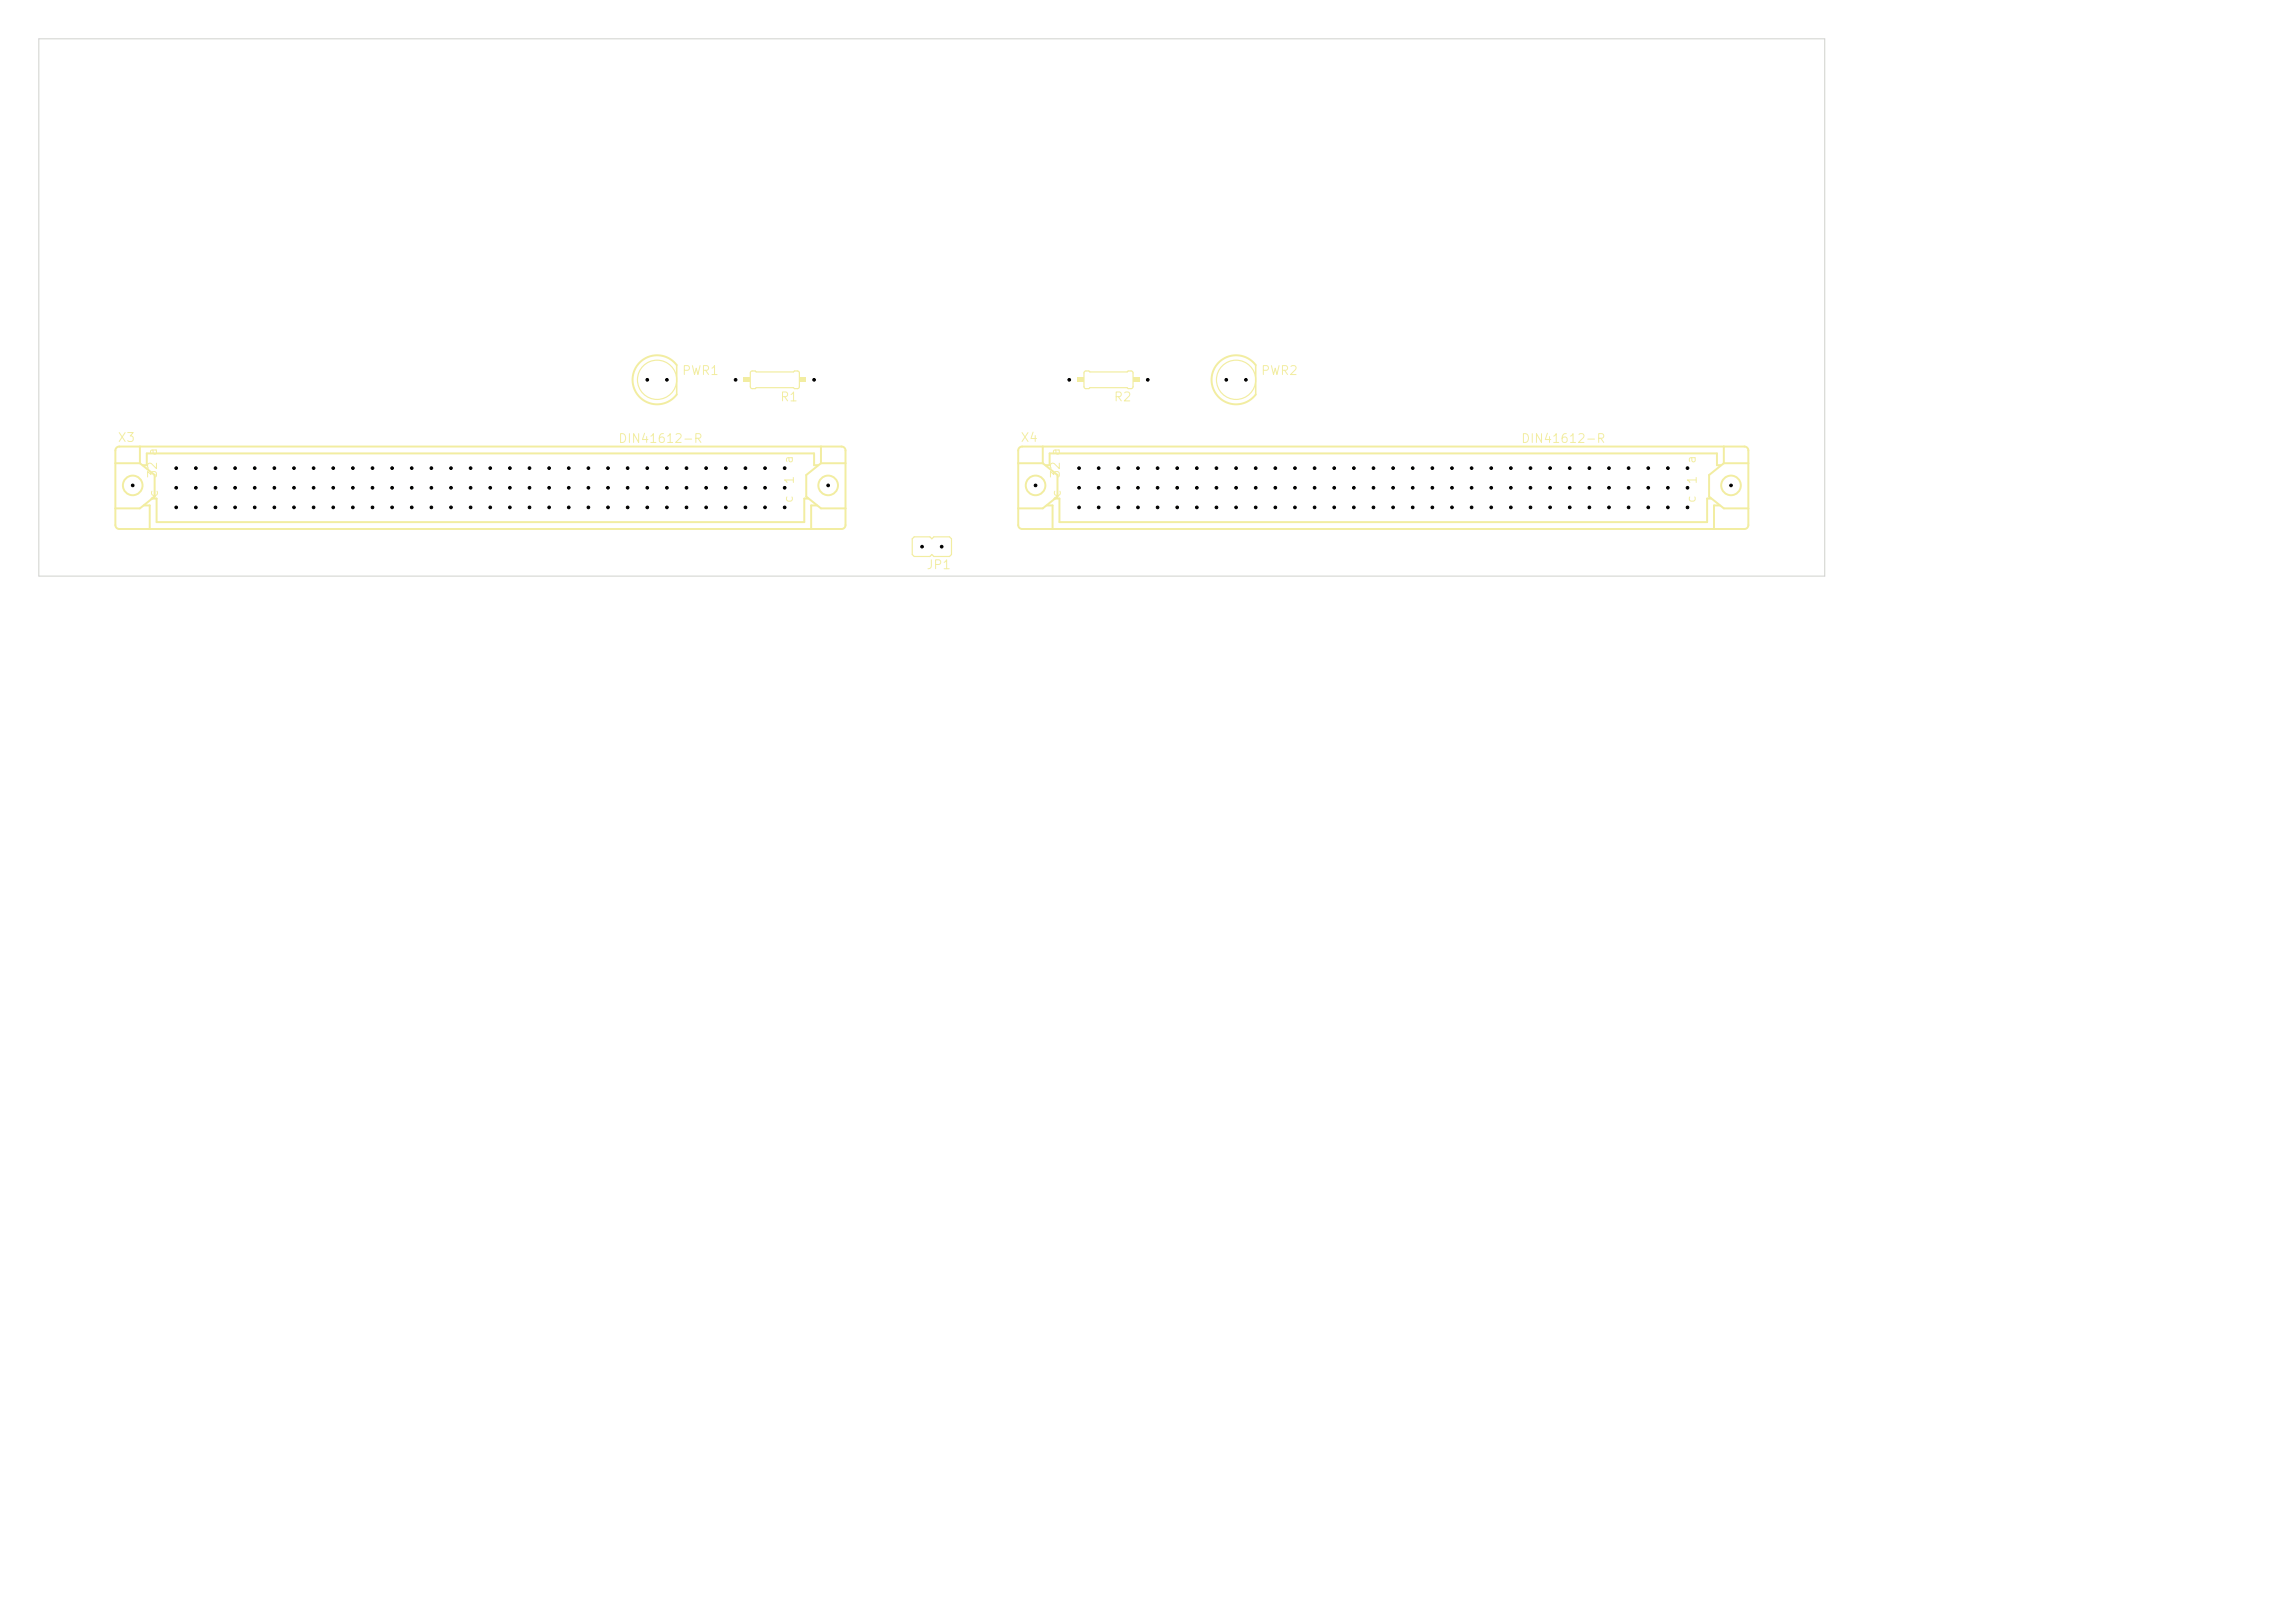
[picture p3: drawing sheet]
<svg xmlns="http://www.w3.org/2000/svg" width="297mm" height="210mm" viewBox="0 0 297 210" stroke-linecap="round" stroke-linejoin="round" font-family="sans-serif">
<defs><g id="words">
<g font-size="1.2" fill="#f2eda1">
<text x="88.2" y="48.8">PWR1</text>
<text x="100.9" y="52.2">R1</text>
<text x="144.1" y="52.2">R2</text>
<text x="163.1" y="48.8">PWR2</text>
<text x="15.1" y="57.5">X3</text>
<text x="132" y="57.5">X4</text>
<text x="119.8" y="73.9">JP1</text>
</g>
<g font-size="1.1" fill="#f2eda1">
<text x="79.9" y="57.6">DIN41612-R</text>
<text x="196.8" y="57.6">DIN41612-R</text>
<text x="20.6" y="62" transform="rotate(-90 20.6 62)">32 a</text>
<text x="20.7" y="64.4" transform="rotate(-90 20.7 64.4)">c</text>
<text x="102.9" y="65.2" transform="rotate(-90 102.9 65.2)">c</text>
<text x="102.9" y="60.1" transform="rotate(-90 102.9 60.1)">a</text>
<text x="103" y="62.8" transform="rotate(-90 103 62.8)">1</text>
<text x="137.4" y="62" transform="rotate(-90 137.4 62)">32 a</text>
<text x="137.6" y="64.4" transform="rotate(-90 137.6 64.4)">c</text>
<text x="219.7" y="65.2" transform="rotate(-90 219.7 65.2)">c</text>
<text x="219.7" y="60.1" transform="rotate(-90 219.7 60.1)">a</text>
<text x="219.9" y="62.8" transform="rotate(-90 219.9 62.8)">1</text>
</g>
</g></defs>
<path d="M87.6 47.2v3.9" fill="none" stroke="#f2eda1" stroke-width=".2"/>
<g fill="none" stroke="#f2eda1" stroke-width=".25">
<path d="M14.9 59.9h3.2M15.1 57.9l.3-.1h93.5a.51 .51 0 0 1 .5 .5v9.6a.51 .51 0 0 1-.5 .5h-93.5a.51 .51 0 0 1-.5-.5v-9.6zM18.1 57.8v2.1M18.1 59.9l1.9 1.6v2.8M87.6 47.2a3.2 3.2 0 0 0-4.7-.4 3.2 3.2 0 0 0 0 4.7 3.2 3.2 0 0 0 4.7-.5M106.2 59.9h3.2M106.2 59.9l-1.9 1.6v2.8l1.9 1.5h3.2M106.2 57.8v2.1M18.5 60.2h.5v-1.5h86.4v1.5h.5M18.6 65.4h.8v3M20 64.3l-1.9 1.5h-3.2M20 64.3l-.4 .2h.7v3.1h83.8v-3.1h.5"/>
<path d="M105.7 65.4h-.7v3"/>
<circle cx="17.2" cy="62.8" r="1.27"/>
<circle cx="107.2" cy="62.8" r="1.27"/>
</g>
<g fill="none" stroke="#f2eda1" stroke-width=".15">
<path d="M140.4 48.1l.5-.1 .1 .1h4.9l.1-.1h.5l.1 .2v1.9l-.2 .2h-.4l-.1-.1h-4.9l-.1 .1h-.5l-.1-.2v-1.8z"/>
<circle cx="85" cy="49.1" r="2.54"/>
</g>
<g fill="#f2eda1">
<path d="M139.4 48.8h.9v.6h-.9z"/>
<path d="M146.6 48.8h.9v.6h-.9z"/>
</g>
<path d="M97.2 48.1l.5-.1 .2 .1h4.8l.1-.1h.5l.1 .2v1.9l-.2 .2h-.4l-.1-.1h-4.8l-.2 .1h-.4l-.2-.2v-1.8zM118.3 69.5h2l.3 .2 .2-.2h2.1l.2 .2v2.1l-.2 .2h-2.1l-.2-.2-.3 .2h-2l-.2-.2v-2.1z" fill="none" stroke="#f2eda1" stroke-width=".15"/>
<g fill="#f2eda1">
<path d="M96.2 48.8h.9v.6h-.9z"/>
<path d="M103.4 48.8h.9v.6h-.9z"/>
</g>
<g fill="none" stroke="#f2eda1" stroke-width=".25">
<path d="M131.8 59.9h3.1M131.9 57.9l.4-.1h93.5a.51 .51 0 0 1 .5 .5v9.6a.51 .51 0 0 1-.5 .5h-93.5a.51 .51 0 0 1-.5-.5v-9.6zM134.9 57.8v2.1M134.9 59.9l2 1.6v2.8M162.5 47.2a3.2 3.2 0 0 0-4.7-.4 3.2 3.2 0 0 0 0 4.7 3.2 3.2 0 0 0 4.7-.5M223.1 59.9h3.2M223.1 59.9l-1.9 1.6v2.8l1.9 1.5h3.2M223.1 57.8v2.1M135.3 60.2h.5v-1.5h86.4v1.5h.5M135.5 65.4h.7v3M136.9 64.3l-2 1.5h-3.1M136.9 64.3l-.4 .2h.6v3.1h83.8v-3.1h.5"/>
<path d="M222.6 65.4h-.8v3"/>
<circle cx="134" cy="62.8" r="1.27"/>
<circle cx="224" cy="62.8" r="1.27"/>
</g>
<path d="M162.5 47.2v3.9" fill="none" stroke="#f2eda1" stroke-width=".2"/>
<circle cx="160" cy="49.1" r="2.54" fill="none" stroke="#f2eda1" stroke-width=".15"/>
<path d="M5 5h231.1v69.5h-231.1z" fill="none" stroke="#d0d2cd" stroke-width=".13"/>
<g fill="#000" stroke="#000" stroke-width=".13">
<circle cx="83.8" cy="49.1" r=".18"/>
<circle cx="86.3" cy="49.1" r=".18"/>
<circle cx="95.2" cy="49.1" r=".18"/>
<circle cx="105.4" cy="49.1" r=".18"/>
<circle cx="138.4" cy="49.1" r=".18"/>
<circle cx="148.5" cy="49.1" r=".18"/>
<circle cx="158.7" cy="49.1" r=".18"/>
<circle cx="161.2" cy="49.1" r=".18"/>
<circle cx="17.2" cy="62.8" r=".17"/>
<circle cx="22.8" cy="65.7" r=".17"/>
<circle cx="22.8" cy="60.6" r=".17"/>
<circle cx="22.8" cy="63.1" r=".17"/>
<circle cx="25.3" cy="60.6" r=".17"/>
<circle cx="25.3" cy="65.7" r=".17"/>
<circle cx="25.3" cy="63.1" r=".17"/>
<circle cx="27.9" cy="65.7" r=".18"/>
<circle cx="27.9" cy="63.1" r=".18"/>
<circle cx="27.9" cy="60.6" r=".18"/>
<circle cx="30.4" cy="63.1" r=".18"/>
<circle cx="30.4" cy="65.7" r=".18"/>
<circle cx="30.4" cy="60.6" r=".18"/>
<circle cx="33" cy="65.7" r=".18"/>
<circle cx="33" cy="60.6" r=".18"/>
<circle cx="33" cy="63.1" r=".18"/>
<circle cx="35.5" cy="65.7" r=".18"/>
<circle cx="35.5" cy="60.6" r=".18"/>
<circle cx="35.5" cy="63.1" r=".18"/>
<circle cx="38" cy="65.7" r=".18"/>
<circle cx="38" cy="60.6" r=".18"/>
<circle cx="38" cy="63.1" r=".18"/>
<circle cx="40.6" cy="63.1" r=".18"/>
<circle cx="40.6" cy="65.7" r=".18"/>
<circle cx="40.6" cy="60.6" r=".18"/>
<circle cx="43.1" cy="63.1" r=".18"/>
<circle cx="43.1" cy="60.6" r=".18"/>
<circle cx="43.1" cy="65.7" r=".18"/>
<circle cx="45.7" cy="63.1" r=".18"/>
<circle cx="45.7" cy="60.6" r=".18"/>
<circle cx="45.7" cy="65.7" r=".18"/>
<circle cx="48.2" cy="65.7" r=".18"/>
<circle cx="48.2" cy="60.6" r=".18"/>
<circle cx="48.2" cy="63.1" r=".18"/>
<circle cx="50.7" cy="63.1" r=".18"/>
<circle cx="50.7" cy="60.6" r=".18"/>
<circle cx="50.7" cy="65.7" r=".18"/>
<circle cx="53.3" cy="63.1" r=".18"/>
<circle cx="53.3" cy="65.7" r=".18"/>
<circle cx="53.3" cy="60.6" r=".18"/>
<circle cx="55.8" cy="63.1" r=".18"/>
<circle cx="55.8" cy="60.6" r=".18"/>
<circle cx="55.8" cy="65.7" r=".18"/>
<circle cx="58.4" cy="65.7" r=".18"/>
<circle cx="58.4" cy="60.6" r=".18"/>
<circle cx="58.4" cy="63.1" r=".18"/>
<circle cx="60.9" cy="65.7" r=".18"/>
<circle cx="60.9" cy="63.1" r=".18"/>
<circle cx="60.9" cy="60.6" r=".18"/>
<circle cx="63.4" cy="65.7" r=".18"/>
<circle cx="63.4" cy="60.6" r=".18"/>
<circle cx="63.4" cy="63.1" r=".18"/>
<circle cx="66" cy="60.6" r=".18"/>
<circle cx="66" cy="65.7" r=".18"/>
<circle cx="66" cy="63.1" r=".18"/>
<circle cx="68.5" cy="60.6" r=".18"/>
<circle cx="68.5" cy="63.1" r=".18"/>
<circle cx="68.5" cy="65.7" r=".18"/>
<circle cx="71.1" cy="63.1" r=".18"/>
<circle cx="71.1" cy="65.7" r=".18"/>
<circle cx="71.1" cy="60.6" r=".18"/>
<circle cx="73.6" cy="65.7" r=".18"/>
<circle cx="73.6" cy="60.6" r=".18"/>
<circle cx="73.6" cy="63.1" r=".18"/>
<circle cx="76.1" cy="63.1" r=".18"/>
<circle cx="76.1" cy="65.7" r=".18"/>
<circle cx="76.1" cy="60.6" r=".18"/>
<circle cx="78.7" cy="65.7" r=".18"/>
<circle cx="78.7" cy="60.6" r=".18"/>
<circle cx="78.7" cy="63.1" r=".18"/>
<circle cx="81.2" cy="60.6" r=".18"/>
<circle cx="81.2" cy="65.7" r=".18"/>
<circle cx="81.2" cy="63.1" r=".18"/>
<circle cx="83.8" cy="63.1" r=".18"/>
<circle cx="83.8" cy="65.7" r=".18"/>
<circle cx="83.8" cy="60.6" r=".18"/>
<circle cx="86.3" cy="65.7" r=".18"/>
<circle cx="86.3" cy="60.6" r=".18"/>
<circle cx="86.3" cy="63.1" r=".18"/>
<circle cx="88.8" cy="65.7" r=".18"/>
<circle cx="88.8" cy="63.1" r=".18"/>
<circle cx="88.8" cy="60.6" r=".18"/>
<circle cx="91.4" cy="63.1" r=".18"/>
<circle cx="91.4" cy="60.6" r=".18"/>
<circle cx="91.4" cy="65.7" r=".18"/>
<circle cx="93.9" cy="60.6" r=".18"/>
<circle cx="93.9" cy="63.1" r=".18"/>
<circle cx="93.9" cy="65.7" r=".18"/>
<circle cx="96.5" cy="60.6" r=".18"/>
<circle cx="96.5" cy="63.1" r=".18"/>
<circle cx="96.5" cy="65.7" r=".18"/>
<circle cx="99" cy="63.1" r=".18"/>
<circle cx="99" cy="60.6" r=".18"/>
<circle cx="99" cy="65.7" r=".18"/>
<circle cx="101.5" cy="63.1" r=".18"/>
<circle cx="101.5" cy="65.7" r=".18"/>
<circle cx="101.5" cy="60.6" r=".18"/>
<circle cx="107.2" cy="62.8" r=".18"/>
<circle cx="119.3" cy="70.7" r=".18"/>
<circle cx="121.9" cy="70.7" r=".18"/>
<circle cx="134" cy="62.8" r=".17"/>
<circle cx="139.6" cy="65.7" r=".18"/>
<circle cx="139.6" cy="60.6" r=".18"/>
<circle cx="139.6" cy="63.1" r=".18"/>
<circle cx="142.2" cy="60.6" r=".18"/>
<circle cx="142.2" cy="63.1" r=".18"/>
<circle cx="142.2" cy="65.7" r=".18"/>
<circle cx="144.7" cy="60.6" r=".18"/>
<circle cx="144.7" cy="65.7" r=".18"/>
<circle cx="144.7" cy="63.1" r=".18"/>
<circle cx="147.3" cy="60.6" r=".18"/>
<circle cx="147.3" cy="65.7" r=".18"/>
<circle cx="147.3" cy="63.1" r=".18"/>
<circle cx="149.8" cy="60.6" r=".18"/>
<circle cx="149.8" cy="65.7" r=".18"/>
<circle cx="149.8" cy="63.1" r=".18"/>
<circle cx="152.3" cy="60.6" r=".18"/>
<circle cx="152.3" cy="63.1" r=".18"/>
<circle cx="152.3" cy="65.7" r=".18"/>
<circle cx="154.9" cy="60.6" r=".18"/>
<circle cx="154.9" cy="63.1" r=".18"/>
<circle cx="154.9" cy="65.7" r=".18"/>
<circle cx="157.4" cy="65.7" r=".18"/>
<circle cx="157.4" cy="60.6" r=".18"/>
<circle cx="157.4" cy="63.1" r=".18"/>
<circle cx="160" cy="60.6" r=".18"/>
<circle cx="160" cy="65.7" r=".18"/>
<circle cx="160" cy="63.1" r=".18"/>
<circle cx="162.5" cy="60.6" r=".18"/>
<circle cx="162.5" cy="65.7" r=".18"/>
<circle cx="162.5" cy="63.1" r=".18"/>
<circle cx="165" cy="60.6" r=".18"/>
<circle cx="165" cy="63.1" r=".18"/>
<circle cx="165" cy="65.7" r=".18"/>
<circle cx="167.6" cy="60.6" r=".18"/>
<circle cx="167.6" cy="63.1" r=".18"/>
<circle cx="167.6" cy="65.7" r=".18"/>
<circle cx="170.1" cy="60.6" r=".18"/>
<circle cx="170.1" cy="65.7" r=".18"/>
<circle cx="170.1" cy="63.1" r=".18"/>
<circle cx="172.7" cy="63.1" r=".18"/>
<circle cx="172.7" cy="65.7" r=".18"/>
<circle cx="172.7" cy="60.6" r=".18"/>
<circle cx="175.2" cy="65.7" r=".18"/>
<circle cx="175.2" cy="63.1" r=".18"/>
<circle cx="175.2" cy="60.6" r=".18"/>
<circle cx="177.7" cy="60.6" r=".18"/>
<circle cx="177.7" cy="63.1" r=".18"/>
<circle cx="177.7" cy="65.7" r=".18"/>
<circle cx="180.3" cy="65.7" r=".18"/>
<circle cx="180.3" cy="63.1" r=".18"/>
<circle cx="180.3" cy="60.6" r=".18"/>
<circle cx="182.8" cy="65.7" r=".18"/>
<circle cx="182.8" cy="63.1" r=".18"/>
<circle cx="182.8" cy="60.6" r=".18"/>
<circle cx="185.4" cy="63.1" r=".18"/>
<circle cx="185.4" cy="65.7" r=".18"/>
<circle cx="185.4" cy="60.6" r=".18"/>
<circle cx="187.9" cy="63.1" r=".18"/>
<circle cx="187.9" cy="65.7" r=".18"/>
<circle cx="187.9" cy="60.6" r=".18"/>
<circle cx="190.4" cy="63.1" r=".18"/>
<circle cx="190.4" cy="65.7" r=".18"/>
<circle cx="190.4" cy="60.6" r=".18"/>
<circle cx="193" cy="63.1" r=".18"/>
<circle cx="193" cy="65.7" r=".18"/>
<circle cx="193" cy="60.6" r=".18"/>
<circle cx="195.5" cy="63.1" r=".18"/>
<circle cx="195.5" cy="65.7" r=".18"/>
<circle cx="195.5" cy="60.6" r=".18"/>
<circle cx="198.1" cy="63.1" r=".18"/>
<circle cx="198.1" cy="65.7" r=".18"/>
<circle cx="198.1" cy="60.6" r=".18"/>
<circle cx="200.6" cy="60.6" r=".18"/>
<circle cx="200.6" cy="65.7" r=".18"/>
<circle cx="200.6" cy="63.1" r=".18"/>
<circle cx="203.1" cy="65.7" r=".18"/>
<circle cx="203.1" cy="60.6" r=".18"/>
<circle cx="203.1" cy="63.1" r=".18"/>
<circle cx="205.7" cy="63.1" r=".18"/>
<circle cx="205.7" cy="65.7" r=".18"/>
<circle cx="205.7" cy="60.6" r=".18"/>
<circle cx="208.2" cy="63.1" r=".18"/>
<circle cx="208.2" cy="65.7" r=".18"/>
<circle cx="208.2" cy="60.6" r=".18"/>
<circle cx="210.8" cy="63.1" r=".18"/>
<circle cx="210.8" cy="65.7" r=".18"/>
<circle cx="210.8" cy="60.6" r=".18"/>
<circle cx="213.3" cy="63.1" r=".18"/>
<circle cx="213.3" cy="65.7" r=".18"/>
<circle cx="213.3" cy="60.6" r=".18"/>
<circle cx="215.8" cy="63.1" r=".18"/>
<circle cx="215.8" cy="65.7" r=".18"/>
<circle cx="215.8" cy="60.6" r=".18"/>
<circle cx="218.4" cy="60.6" r=".18"/>
<circle cx="218.4" cy="65.7" r=".18"/>
<circle cx="218.4" cy="63.1" r=".18"/>
<circle cx="224" cy="62.8" r=".18"/>
</g>
<use href="#words"/>
</svg>
